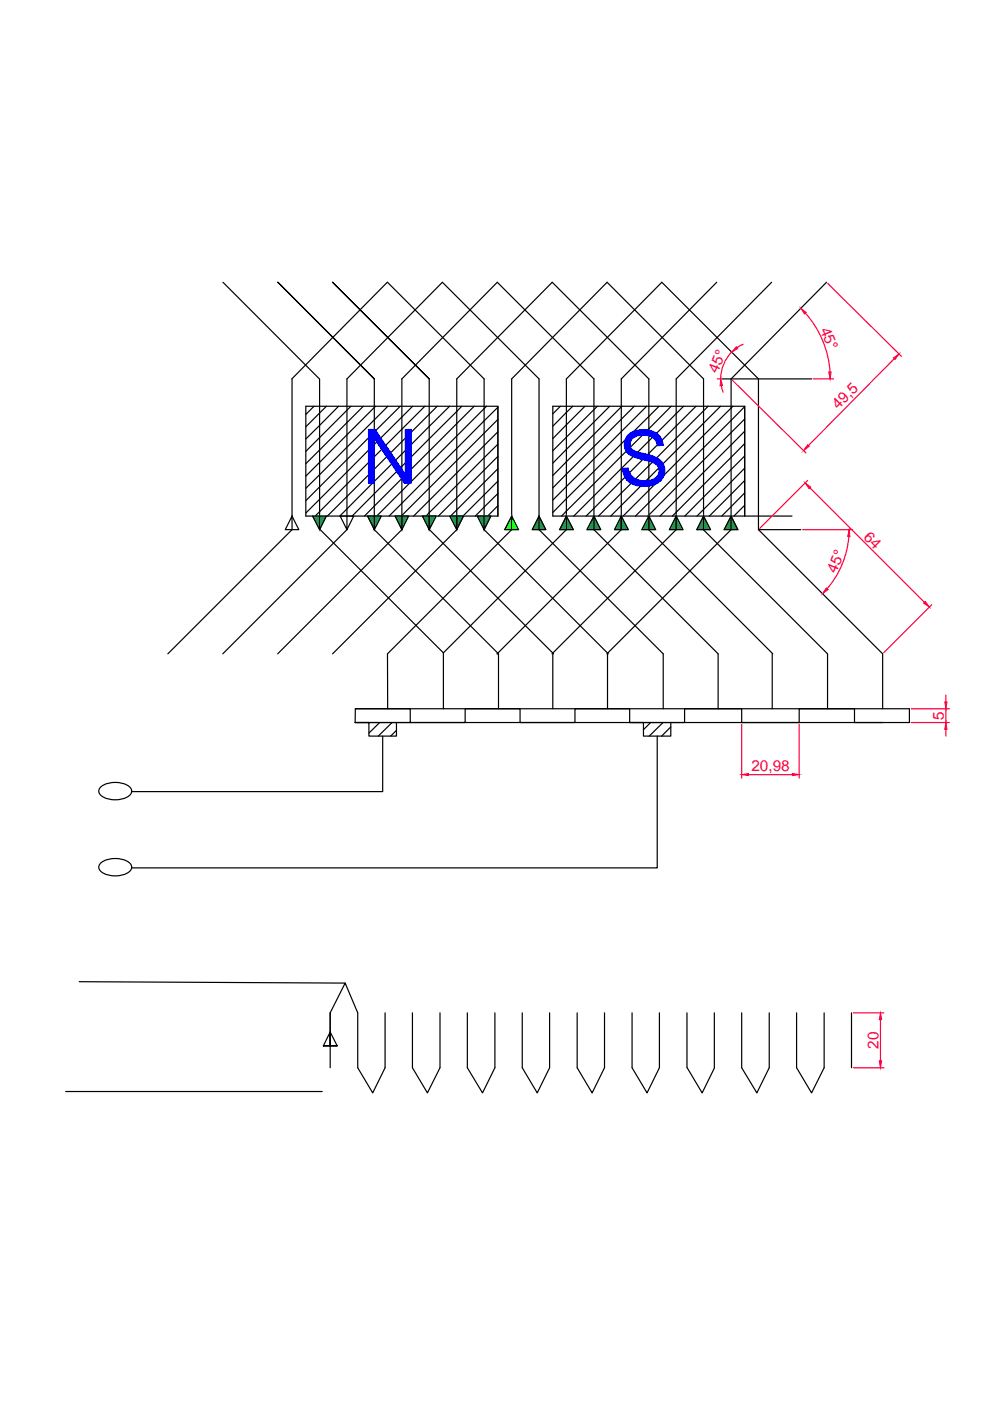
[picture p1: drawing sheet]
<svg xmlns="http://www.w3.org/2000/svg" width="210mm" height="297mm" viewBox="0 0 210 297" stroke-linecap="round" stroke-linejoin="round" font-family="sans-serif">
<defs><g id="words">
<g font-size="16.3" fill="#00f">
<text x="76.8" y="102.6">N</text>
<text x="131" y="102.9">S</text>
</g>
<g font-size="3.3" fill="#ff003f">
<text x="173.8" y="69.9" transform="rotate(68 173.8 69.9)">45°</text>
<text x="152.1" y="79.3" transform="rotate(-68 152.1 79.3)">45°</text>
<text x="177.7" y="86.9" transform="rotate(-45 177.7 86.9)">49,5</text>
<text x="182.9" y="114" transform="rotate(45 182.9 114)">64</text>
<text x="177.3" y="121.7" transform="rotate(-68 177.3 121.7)">45°</text>
<text x="200.1" y="152.6" transform="rotate(-90 200.1 152.6)">5</text>
<text x="159.3" y="163.4">20,98</text>
<text x="186.3" y="222.3" transform="rotate(-90 186.3 222.3)">20</text>
</g>
</g></defs>
<!-- layer: drow -->
<g fill="none" stroke="#000" stroke-width=".25">
<path d="M47.3 59.8l20.5 20.5v32l-1.5-2.9M58.9 59.8l20.5 20.5-20.5-20.5M70.5 59.8l20.5 20.5-20.5-20.5M82.1 59.8l-20.2 20.5M82.2 59.8l20.4 20.5v29.1h1.5l-1.5 2.9M152 59.8l-20.3 20.5v29.1M163.6 59.8l-20.2 20.5v29.1M175.2 59.8l-20.2 20.5v29.1M61.9 80.3v29.1M64.8 86.1h40.8v23.3h-40.8zM66.6 86.1l-1.8 1.8M69.2 86.1l-4.4 4.4"/>
<path d="M71.8 86.1l-7 7M74.4 86.1l-9.6 9.6M77 86.1l-12.2 12.2M79.4 80.3v29.1h1.4l-1.4 2.9M79.7 86.1l-14.9 14.9M82.2 86.1l-17.4 17.4M84.9 86.1l-20.1 20.1M87.5 86.1l-22.7 22.7M90.1 86.1l-23.3 23.3M91 80.3v29.1h1.5l-1.5 2.9M92.7 86.1l-23.3 23.3M95.3 86.1l-23.3 23.3"/>
<path d="M97.9 86.1l-23.2 23.3M100.5 86.1l-23.2 23.3M103.2 86.1l-23.3 23.3M105.6 86.3l-23.1 23.1M105.6 88.9l-20.5 20.5M105.6 91.6l-17.9 17.8M105.6 94.2l-15.3 15.2M105.6 96.8l-12.7 12.6M105.6 99.4l-10.1 10M105.6 86.1v23.3M118.8 86.1l-1.6 1.6M121.4 86.1l-4.2 4.3"/>
<path d="M124 86.1l-6.8 6.9M126.6 86.1l-9.4 9.5M129.3 86.1l-12.1 12.1M131.9 86.1l-14.7 14.7M134.5 86.1l-17.3 17.3M137.1 86.1l-19.9 19.9M139.7 86.1l-22.5 22.6M142.3 86.1l-23.2 23.3M144.9 86.1l-23.2 23.3M147.6 86.1l-23.3 23.3M150.1 86.1l-23.2 23.3M152.8 86.1l-23.3 23.3"/>
<path d="M153 80.3h19.1M155.4 86.1l-23.3 23.3M157.9 86.2l-23.2 23.2M157.9 88.8l-20.5 20.6M157.9 91.4l-18 18M157.9 94.1l-15.3 15.3M157.9 96.7l-12.7 12.7M157.9 99.3l-10.1 10.1M157.9 86.1v23.3v-23.3h-40.7v23.3h50.7M61.9 109.4v2.9h-1.4zM61.9 109.4l1.5 2.9h-1.5l-26.3 26.3M67.9 112.3l26.1 26.1"/>
<path d="M69.2 109.4l-1.4 2.9M72.1 109.4h1.5v2.9zM73.6 112.3l-26.4 26.3M77.9 109.4h1.5v2.9zM79.4 112.3l26.3 26.3M83.8 109.4h1.4v2.9zM85.2 112.3l-26.3 26.3M89.6 109.4h1.4v2.9zM91 112.3l26.4 26.3M95.4 109.4h1.4v2.9zM96.8 112.3l-26.3 26.3M101.2 109.4h1.4v2.9z"/>
<path d="M102.6 112.3l26.4 26.3M105.6 102l-7.4 7.4M105.6 104.6l-4.8 4.8M105.6 107.2l-2.2 2.2M108.5 109.4v2.9h-1.5zM108.5 109.4l1.4 2.9h-1.4l-26.3 26.3v11.7M108.5 109.4v-29.1l20.2-20.5 20.5 20.5v29.1M114.3 109.4v2.9h-1.5zM114.3 109.4l1.4 2.9h-1.4l26.3 26.3v11.7M114.3 109.4v-29.1l-20.5-20.5-20.2 20.5v29.1h1.4l-1.4 2.9M120.1 109.4v-29.1l20.2-20.5 20.5 20.5v32h9M120.1 109.4v2.9h-1.5z"/>
<path d="M120.1 109.4l1.5 2.9h-1.5l-26.1 26.1M125.9 109.4v2.9h-1.5zM125.9 109.4l1.5 2.9h-1.5l26.4 26.3v11.7M125.9 109.4v-29.1l-20.5-20.5-20.2 20.5v29.1h1.4l-1.4 2.9M131.7 109.4v2.9h-1.4zM131.7 109.4l1.5 2.9h-1.5l-26.3 26.3h.3v11.7M137.6 109.4v2.9h-1.5zM137.6 109.4l1.4 2.9h-1.4l26.3 26.3M137.6 109.4v-29.1l-20.5-20.5-20.3 20.5v29.1h1.5l-1.5 2.9M143.4 109.4v2.9h-1.5zM143.4 109.4l1.4 2.9h-1.4l-26.4 26.3M149.1 112.3l26.4 26.3v11.7"/>
<path d="M149.2 109.4v2.9h-1.5zM149.2 109.4l1.5 2.9h-1.5M155 109.4v2.9h-1.5zM155 109.4l1.4 2.9h-1.4l-26.3 26.3M157.9 101.9l-7.5 7.5M157.9 104.5l-4.9 4.9M157.9 107.1l-2.3 2.3M160.8 112.3l26.3 26.3v11.7M94 138.4v11.9M117.2 138.5v11.8M128.8 138.5v11.8M163.7 138.6v11.7"/>
<path d="M75.3 150.3h117.5v2.9h-11.6v-2.9h-11.8v2.9h-12.1v-2.9h-12.2v2.9h-11.6M80.5 153.2l-2.3 2.2M81.1 156.1v11.7h-53.2M83.1 153.2l-2.9 2.9M84.1 153.2v2.9h-5.9v-2.9h-2.9h11.6M84.1 154.8l-1.3 1.3M133.5 153.2v-2.9h-11.6v2.9h-11.6v-2.9h-11.7v2.9h-11.6v-2.9h-11.7v2.9h111.8M133.5 153.2h2.9v2.9h5.8v-2.9M138 153.2l-1.6 1.5M139.3 156.1v27.9h-111.4M140.6 153.2l-2.9 2.9M142.2 154.1l-1.9 2"/>
<path d="M21.3 166.9a5.3 5.3 0 0 1 6.3 0 1.19 1.19 0 0 1-.4 2 5.5 5.5 0 0 1-5.9-.4 1.1 1.1 0 0 1 0-1.6zM21.3 183.1a5.3 5.3 0 0 1 6.3 0 1.19 1.19 0 0 1-.4 1.9 5.5 5.5 0 0 1-5.9-.3 1.1 1.1 0 0 1 0-1.6zM16.8 208.1l56.4 .3M70 214.7v7h-1.4h2.9h-1.5v-2.9l-1.4 2.9M70 214.7l3.2-6.3 2.6 6.3v11.7l3.2 5.3 2.6-5.3v-11.7M70 214.7v11.7M70 218.8l1.5 2.9M87.4 214.7v11.7l3.2 5.3 2.7-5.3v-11.7M99.1 214.7v11.7l3.2 5.3 2.6-5.3v-11.7M110.7 214.7v11.7l3.2 5.3 2.6-5.3v-11.7M122.4 214.7v11.7l3.1 5.3 2.7-5.3v-11.7M134 214.7v11.7l3.2 5.3 2.6-5.3v-11.7"/>
<path d="M145.7 214.7v11.7M151.5 214.7v11.7M157.3 214.7v11.7l3.2 5.3 2.6-5.3v-11.7M168.9 214.7v11.7l3.2 5.3 2.6-5.3v-11.7M180.5 214.7v11.7M13.9 231.4h54.4M145.7 226.4l3.2 5.3 2.6-5.3"/>
</g>
<g fill="#139b48" stroke="#139b48" stroke-width=".21">
<path d="M66.3 109.4h1.5v2.9zM67.8 109.4v2.9l1.4-2.9z"/>
<path d="M77.9 109.4h1.5v2.9zM79.4 109.4v2.9l1.4-2.9z"/>
<path d="M83.8 109.4h1.4v2.9zM85.2 109.4v2.9l1.4-2.9z"/>
<path d="M89.6 109.4h1.4v2.9zM91 109.4v2.9l1.5-2.9z"/>
<path d="M95.4 109.4h1.4v2.9zM96.8 109.4v2.9l1.5-2.9z"/>
<path d="M101.2 109.4h1.4v2.9zM102.6 109.4v2.9l1.5-2.9z"/>
<path d="M114.3 109.4v2.9h1.4zM114.3 109.4v2.9h-1.5z"/>
<path d="M120.1 109.4v2.9h1.5zM120.1 109.4v2.9h-1.5z"/>
<path d="M125.9 109.4v2.9h1.5zM125.9 109.4v2.9h-1.5z"/>
<path d="M131.7 109.4v2.9h1.5zM131.7 109.4v2.9h-1.4z"/>
<path d="M137.6 109.4v2.9h1.4zM137.6 109.4v2.9h-1.5z"/>
<path d="M143.4 109.4v2.9h1.4zM143.4 109.4v2.9h-1.5z"/>
<path d="M149.2 109.4v2.9h1.5zM149.2 109.4v2.9h-1.5z"/>
<path d="M155 109.4v2.9h1.4zM155 109.4v2.9h-1.5z"/>
</g>
<path d="M108.5 109.4v2.9h1.4zM108.5 109.4v2.9h-1.5z" fill="#0f0" stroke="#0f0" stroke-width=".21"/>
<!-- layer: dymanson -->
<g fill="none" stroke="#ff003f" stroke-width=".25">
<path d="M155.2 74.6a8 8 0 0 0-2.4 5.7M157.5 73l-1.2 .7M170.8 66.4a21 21 0 0 1 5.2 12.5M175.5 60.1l15.6 15.5M189.6 76.1l-18.2 18.4M152.1 80.3h.6M152.9 81.8l.4 1.4M155.3 80.6l15.6 15.4M172.5 80.3h4.2M170.2 112.3h10.5M171.2 101.9l-10.1 10.1M171.7 103.4l24.3 24.3"/>
<path d="M180 113.7a19.2 19.2 0 0 1-4.6 11.1M197.6 128.2l-10.2 10.2M157.3 153.5v11.5M169.4 153.5v11.5M193.2 150.3h8.1M193.2 153.2h8.1M200.6 147.3v1.5M200.6 150.3v2.9M200.6 154.6v1.5M158.7 164.2h9.3M180.9 214.7h6.5M186.7 216.2v8.7"/>
<path d="M180.9 226.4h6.5"/>
</g>
<g fill="#ff003f" stroke="#ff003f" stroke-width=".21">
<path d="M175.2 124.7l.4 .3-1.2 .9z"/>
<path d="M180 112.3l.2 1.5-.5-.1z"/>
<path d="M156.1 73.5l.3 .4-1.3 .8z"/>
<path d="M152.8 80.3l.4 1.4-.5 .1z"/>
<path d="M175.7 78.9h.5l-.2 1.4z"/>
<path d="M169.8 65.3l1.1 .9-.3 .4z"/>
<path d="M171.2 94.3l.4 .3-1.2 .9z"/>
<path d="M189.4 75.9l1.2-.9-.8 1.2z"/>
<path d="M200.3 148.8h.5l-.2 1.5z"/>
<path d="M200.6 153.2l.2 1.4h-.5z"/>
<path d="M157.3 164.2l1.4-.2v.5z"/>
<path d="M168 164l1.4 .2-1.4 .3z"/>
<path d="M186.7 214.7l.2 1.5h-.5z"/>
<path d="M186.4 224.9h.5l-.2 1.5z"/>
<path d="M170.7 102.4l1.2 .9-.3 .3z"/>
<path d="M195.8 127.9l.4-.4 .8 1.2z"/>
</g>
<use href="#words"/>
</svg>
